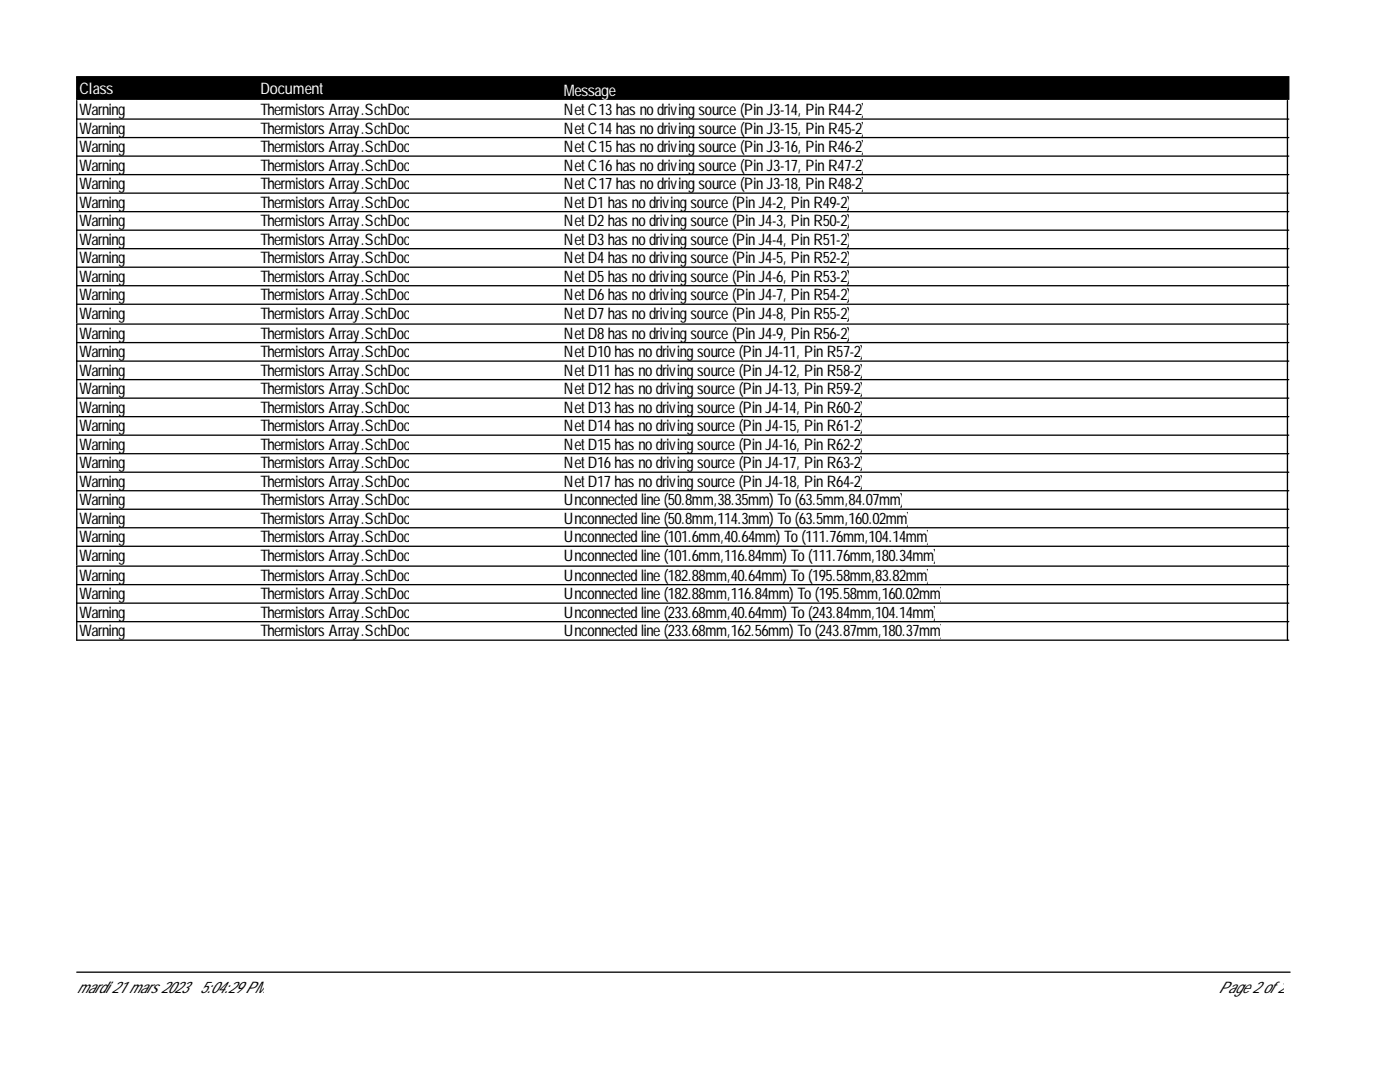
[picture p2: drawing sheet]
<svg xmlns="http://www.w3.org/2000/svg" width="279mm" height="216mm" viewBox="0 0 279 216" stroke-linecap="round" stroke-linejoin="round" font-family="sans-serif">
<defs><g id="words">
<g font-size="3.2" fill="#fff">
<text x="15.8" y="18.8">Class</text>
<text x="52" y="18.8">Document</text>
<text x="112.5" y="19.1">Message</text>
</g>
<g font-size="3.2">
<text x="15.8" y="23">Warning</text>
<text x="52" y="23">Thermistors Array.SchDoc</text>
<text x="112.5" y="23">NetC13has nodrivingsource(PinJ3-14, PinR44-2)</text>
<text x="15.8" y="26.7">Warning</text>
<text x="52" y="26.7">Thermistors Array.SchDoc</text>
<text x="112.5" y="26.7">NetC14has nodrivingsource(PinJ3-15, PinR45-2)</text>
<text x="15.8" y="30.4">Warning</text>
<text x="15.8" y="34.1">Warning</text>
<text x="52" y="30.4">Thermistors Array.SchDoc</text>
<text x="52" y="34.1">Thermistors Array.SchDoc</text>
<text x="112.5" y="30.4">NetC15has nodrivingsource(PinJ3-16, PinR46-2)</text>
<text x="112.5" y="34.1">NetC16has nodrivingsource(PinJ3-17, PinR47-2)</text>
<text x="15.8" y="37.8">Warning</text>
<text x="15.8" y="41.5">Warning</text>
<text x="52" y="37.8">Thermistors Array.SchDoc</text>
<text x="52" y="41.5">Thermistors Array.SchDoc</text>
<text x="112.5" y="37.8">NetC17has nodrivingsource(PinJ3-18, PinR48-2)</text>
<text x="112.5" y="41.5">NetD1 has nodrivingsource(PinJ4-2, PinR49-2)</text>
<text x="15.8" y="45.2">Warning</text>
<text x="52" y="45.2">Thermistors Array.SchDoc</text>
<text x="112.5" y="45.2">NetD2has nodrivingsource(PinJ4-3, PinR50-2)</text>
<text x="15.8" y="48.8">Warning</text>
<text x="15.8" y="52.5">Warning</text>
<text x="52" y="48.8">Thermistors Array.SchDoc</text>
<text x="52" y="52.5">Thermistors Array.SchDoc</text>
<text x="112.5" y="48.8">NetD3has nodrivingsource(PinJ4-4, PinR51-2)</text>
<text x="112.5" y="52.5">NetD4has nodrivingsource(PinJ4-5, PinR52-2)</text>
<text x="15.8" y="56.2">Warning</text>
<text x="15.8" y="59.9">Warning</text>
<text x="52" y="56.2">Thermistors Array.SchDoc</text>
<text x="52" y="59.9">Thermistors Array.SchDoc</text>
<text x="112.5" y="56.2">NetD5has nodrivingsource(PinJ4-6, PinR53-2)</text>
<text x="112.5" y="59.9">NetD6has nodrivingsource(PinJ4-7, PinR54-2)</text>
<text x="15.8" y="63.6">Warning</text>
<text x="52" y="63.6">Thermistors Array.SchDoc</text>
<text x="112.5" y="63.6">NetD7has nodrivingsource(PinJ4-8, PinR55-2)</text>
<text x="15.8" y="67.6">Warning</text>
<text x="15.8" y="71.3">Warning</text>
<text x="52" y="67.6">Thermistors Array.SchDoc</text>
<text x="52" y="71.3">Thermistors Array.SchDoc</text>
<text x="112.5" y="67.6">NetD8has nodrivingsource(PinJ4-9, PinR56-2)</text>
<text x="112.5" y="71.3">NetD10has nodrivingsource(PinJ4-11, PinR57-2)</text>
<text x="15.8" y="75">Warning</text>
<text x="52" y="75">Thermistors Array.SchDoc</text>
<text x="112.5" y="75">NetD11 has nodrivingsource(PinJ4-12, PinR58-2)</text>
<text x="15.8" y="78.7">Warning</text>
<text x="15.8" y="82.4">Warning</text>
<text x="52" y="78.7">Thermistors Array.SchDoc</text>
<text x="52" y="82.4">Thermistors Array.SchDoc</text>
<text x="112.5" y="78.7">NetD12has nodrivingsource(PinJ4-13, PinR59-2)</text>
<text x="112.5" y="82.4">NetD13has nodrivingsource(PinJ4-14, PinR60-2)</text>
<text x="15.8" y="86.1">Warning</text>
<text x="15.8" y="89.8">Warning</text>
<text x="52" y="86.1">Thermistors Array.SchDoc</text>
<text x="52" y="89.8">Thermistors Array.SchDoc</text>
<text x="112.5" y="86.1">NetD14has nodrivingsource(PinJ4-15, PinR61-2)</text>
<text x="112.5" y="89.8">NetD15has nodrivingsource(PinJ4-16, PinR62-2)</text>
<text x="15.8" y="93.5">Warning</text>
<text x="52" y="93.5">Thermistors Array.SchDoc</text>
<text x="112.5" y="93.5">NetD16has nodrivingsource(PinJ4-17, PinR63-2)</text>
<text x="15.8" y="97.1">Warning</text>
<text x="15.8" y="100.8">Warning</text>
<text x="52" y="97.1">Thermistors Array.SchDoc</text>
<text x="52" y="100.8">Thermistors Array.SchDoc</text>
<text x="112.5" y="97.1">NetD17has nodrivingsource(PinJ4-18, PinR64-2)</text>
<text x="112.5" y="100.8">Unconnectedline(50.8mm,38.35mm) To(63.5mm,84.07mm)</text>
<text x="15.8" y="104.5">Warning</text>
<text x="52" y="104.5">Thermistors Array.SchDoc</text>
<text x="112.5" y="104.5">Unconnectedline(50.8mm,114.3mm) To(63.5mm,160.02mm)</text>
<text x="15.8" y="108.2">Warning</text>
<text x="15.8" y="111.9">Warning</text>
<text x="52" y="108.2">Thermistors Array.SchDoc</text>
<text x="52" y="111.9">Thermistors Array.SchDoc</text>
<text x="112.5" y="108.2">Unconnectedline(101.6mm,40.64mm) To(111.76mm,104.14mm)</text>
<text x="112.5" y="111.9">Unconnectedline(101.6mm,116.84mm) To(111.76mm,180.34mm)</text>
<text x="15.8" y="115.9">Warning</text>
<text x="15.8" y="119.6">Warning</text>
<text x="52" y="115.9">Thermistors Array.SchDoc</text>
<text x="52" y="119.6">Thermistors Array.SchDoc</text>
<text x="112.5" y="115.9">Unconnectedline(182.88mm,40.64mm) To(195.58mm,83.82mm)</text>
<text x="112.5" y="119.6">Unconnectedline(182.88mm,116.84mm) To(195.58mm,160.02mm)</text>
<text x="15.8" y="123.3">Warning</text>
<text x="52" y="123.3">Thermistors Array.SchDoc</text>
<text x="112.5" y="123.3">Unconnectedline(233.68mm,40.64mm) To(243.84mm,104.14mm)</text>
<text x="15.8" y="127">Warning</text>
<text x="52" y="127">Thermistors Array.SchDoc</text>
<text x="112.5" y="127">Unconnectedline(233.68mm,162.56mm) To(243.87mm,180.37mm)</text>
<text x="15.3" y="198.2">mardi 21 mars 2023</text>
<text x="39.9" y="198.2">5:04:29PM</text>
<text x="243.2" y="198.2">Page2of2</text>
</g>
</g></defs>
<path d="M15.3 15.3h241.9v4.5h-241.9z" fill="#000" stroke="#000" stroke-width=".26"/>
<g fill="none" stroke="#000" stroke-width=".26">
<path d="M15.3 23.8h241.9M15.3 20.1v44.3M15.3 27.5h241.9M15.3 31.1h241.9M15.3 34.8h241.9M15.3 38.5h241.9M256.9 20.1v44.3M15.3 42.2h241.9M15.3 45.9h241.9M15.3 49.6h241.9M15.3 53.3h241.9M15.3 57h241.9"/>
<path d="M15.3 60.7h241.9M15.3 68.4h241.9M15.3 72.1h241.9M15.3 75.8h241.9M15.3 79.4h241.9M256.9 64.7v48M257.2 64.7h-241.9v48M15.3 83.1h241.9M15.3 86.8h241.9M15.3 90.5h241.9M15.3 94.2h241.9M15.3 97.9h241.9"/>
<path d="M15.3 101.6h241.9M15.3 105.3h241.9M15.3 109h241.9M15.3 116.7h241.9M256.9 113v14.7M257.2 113h-241.9v14.7h241.9M15.3 120.4h241.9M15.3 124h241.9M15.3 194h242.2"/>
</g>
<use href="#words"/>
</svg>
